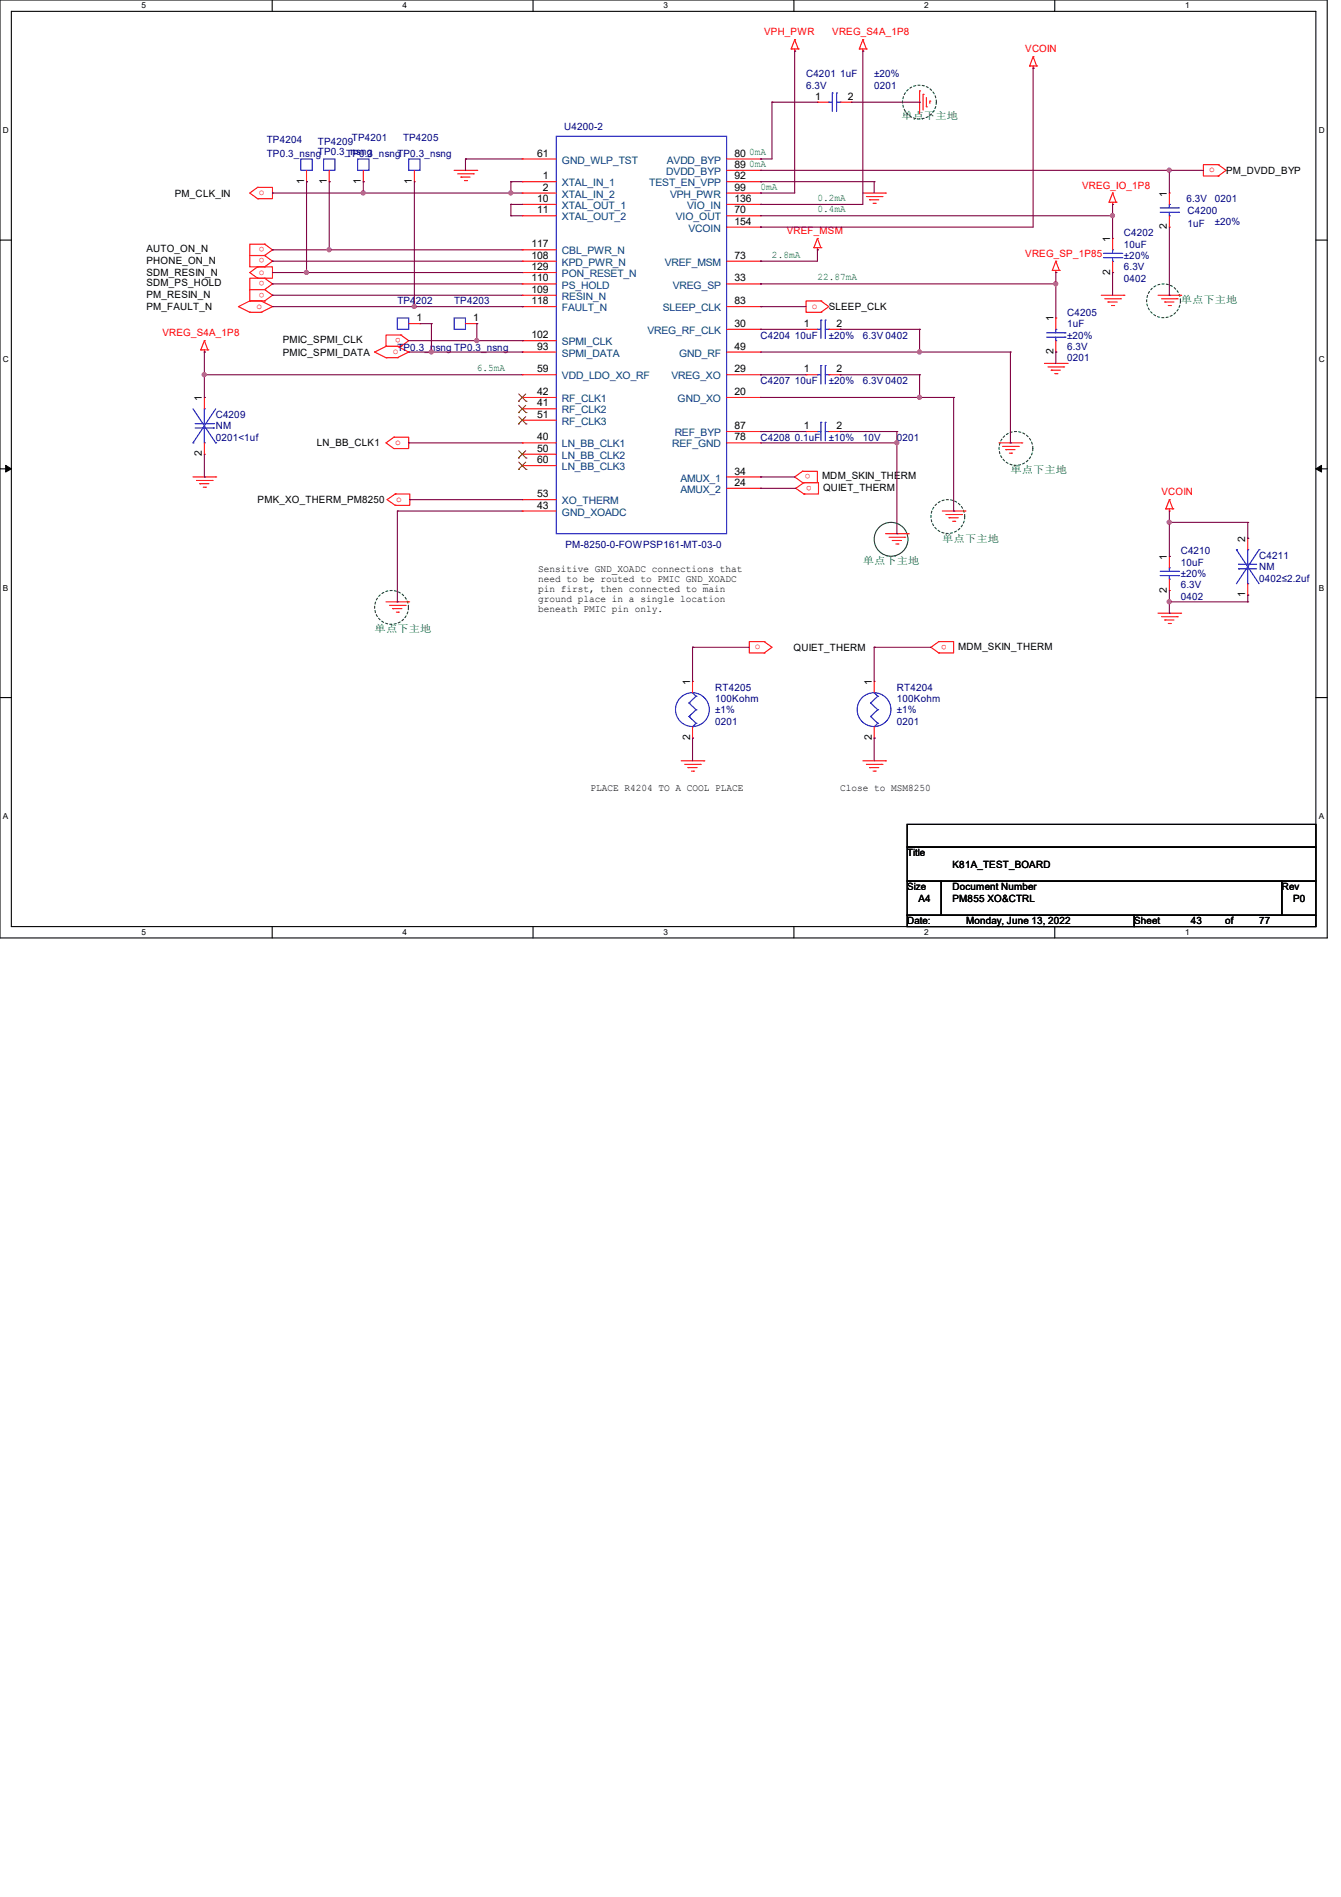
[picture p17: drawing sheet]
<svg xmlns="http://www.w3.org/2000/svg" width="210mm" height="297mm" viewBox="0 0 210 297" stroke-linecap="round" stroke-linejoin="round" font-family="sans-serif">
<defs><g id="words">
<g font-size="1.6" fill="#f00">
<text x="119.7" y="5.5">VPH_PWR</text>
<text x="130.3" y="5.5">VREG_S4A_1P8</text>
<text x="160.6" y="8.2">VCOIN</text>
<text x="169.5" y="29.5">VREG_IO_1P8</text>
<text x="189.4" y="27">o</text>
<text x="40.6" y="30.6">o</text>
<text x="41.4" y="38.7" transform="rotate(-180 41.4 38.7)">o</text>
<text x="41.4" y="40.5" transform="rotate(-180 41.4 40.5)">o</text>
<text x="123.2" y="36.7">VREF_MSM</text>
<text x="160.6" y="40.2">VREG_SP_1P85</text>
<text x="40.6" y="43">o</text>
<text x="41.4" y="44" transform="rotate(-180 41.4 44)">o</text>
<text x="41.4" y="45.8" transform="rotate(-180 41.4 45.8)">o</text>
<text x="25.4" y="52.7">VREG_S4A_1P8</text>
<text x="40.2" y="48.3">o</text>
<text x="62.8" y="52.9" transform="rotate(-180 62.8 52.9)">o</text>
<text x="127.1" y="48.3">o</text>
<text x="61.5" y="55.5">o</text>
<text x="61.9" y="69.7">o</text>
<text x="127" y="74.3" transform="rotate(-180 127 74.3)">o</text>
<text x="127.1" y="76" transform="rotate(-180 127.1 76)">o</text>
<text x="181.9" y="77.6">VCOIN</text>
<text x="62.1" y="78.6">o</text>
<text x="118.2" y="101.7">o</text>
<text x="148.3" y="100.9" transform="rotate(-180 148.3 100.9)">o</text>
</g>
<g font-size="1.6" fill="#000080">
<text x="126.2" y="12.1">C4201 1uF</text>
<text x="126.2" y="13.9">6.3V</text>
<text x="136.9" y="13.9">0201</text>
<text x="136.9" y="12.1">±20%</text>
<text x="41.8" y="22.4">TP4204</text>
<text x="49.8" y="22.8">TP4209</text>
<text x="55.1" y="22.1">TP4201</text>
<text x="63.1" y="22.1">TP4205</text>
<text x="88.3" y="20.3">U4200-2</text>
<text x="41.8" y="24.6">TP0.3_nsngTP0.3_nsng</text>
<text x="54.2" y="24.6">TP0.3_nsngTP0.3_nsng</text>
<text x="185.8" y="31.7">6.3V</text>
<text x="186" y="33.4">C4200</text>
<text x="186" y="35.6">1uF</text>
<text x="190.2" y="31.7">0201</text>
<text x="190.2" y="35.2">±20%</text>
<text x="176" y="37">C4202</text>
<text x="176" y="38.8">10uF</text>
<text x="176" y="40.6">±20%</text>
<text x="62.2" y="47.7">TP4202</text>
<text x="71.1" y="47.7">TP4203</text>
<text x="176" y="44.1">0402</text>
<text x="176" y="42.3">6.3V</text>
<text x="119.1" y="53">C4204 10uF</text>
<text x="129.8" y="53">±20%</text>
<text x="135.1" y="53">6.3V 0402</text>
<text x="167.1" y="49.4">C4205</text>
<text x="167.1" y="51.2">1uF</text>
<text x="167.1" y="53">±20%</text>
<text x="62.2" y="54.9">TP0.3_nsng TP0.3_nsng</text>
<text x="167.1" y="56.6">0201</text>
<text x="167.1" y="54.8">6.3V</text>
<text x="33.8" y="65.4">C4209</text>
<text x="119.1" y="60.1">C4207 10uF</text>
<text x="129.8" y="60.1">±20%</text>
<text x="135.1" y="60.1">6.3V 0402</text>
<text x="33.8" y="67.2">NM</text>
<text x="33.8" y="69">0201&lt;1uf</text>
<text x="119.1" y="69">C4208 0.1uF</text>
<text x="129.8" y="69">±10%</text>
<text x="135.1" y="69">10V</text>
<text x="140.5" y="69">0201</text>
<text x="88.6" y="85.7">PM-8250-0-FOWPSP161-MT-03-0</text>
<text x="184.9" y="86.8">C4210</text>
<text x="184.9" y="88.6">10uF</text>
<text x="197.2" y="87.5">C4211</text>
<text x="197.2" y="89.3">NM</text>
<text x="184.9" y="93.9">0402</text>
<text x="184.9" y="92.1">6.3V</text>
<text x="184.9" y="90.3">±20%</text>
<text x="197.2" y="91.1">0402≤2.2uf</text>
<text x="112" y="108.1">RT4205</text>
<text x="112" y="109.9">100Kohm</text>
<text x="112" y="111.7">±1%</text>
<text x="112" y="113.5">0201</text>
<text x="140.5" y="108.1">RT4204</text>
<text x="140.5" y="109.9">100Kohm</text>
<text x="140.5" y="111.7">±1%</text>
<text x="140.5" y="113.5">0201</text>
</g>
<g font-size="1.6">
<text x="127.7" y="15.6">1</text>
<text x="132.8" y="15.6">2</text>
<text x="47.6" y="28.8" transform="rotate(-90 47.6 28.8)">1</text>
<text x="51.2" y="28.8" transform="rotate(-90 51.2 28.8)">1</text>
<text x="56.5" y="28.8" transform="rotate(-90 56.5 28.8)">1</text>
<text x="64.5" y="28.8" transform="rotate(-90 64.5 28.8)">1</text>
<text x="84.1" y="24.5">61</text>
<text x="85" y="28.1">1</text>
<text x="85" y="29.8">2</text>
<text x="115" y="24.5">80</text>
<text x="115" y="26.3">89</text>
<text x="115" y="28.1">92</text>
<text x="115" y="29.8">99</text>
<text x="192" y="27.2">PM_DVDD_BYP</text>
<text x="27.4" y="30.8">PM_CLK_IN</text>
<text x="84.1" y="31.6">10</text>
<text x="84.1" y="33.4">11</text>
<text x="115" y="31.6">136</text>
<text x="115" y="33.4">70</text>
<text x="115" y="35.2">154</text>
<text x="182.8" y="35.9" transform="rotate(-90 182.8 35.9)">2</text>
<text x="182.8" y="30.8" transform="rotate(-90 182.8 30.8)">1</text>
<text x="22.9" y="39.5">AUTO_ON_N</text>
<text x="22.9" y="41.3">PHONE_ON_N</text>
<text x="83.2" y="38.7">117</text>
<text x="83.2" y="40.5">108</text>
<text x="115" y="40.5">73</text>
<text x="173.9" y="37.9" transform="rotate(-90 173.9 37.9)">1</text>
<text x="22.9" y="43.2">SDM_RESIN_N</text>
<text x="22.9" y="44.8">SDM_PS_HOLD</text>
<text x="22.9" y="46.6">PM_RESIN_N</text>
<text x="83.2" y="42.3">129</text>
<text x="83.2" y="44.1">110</text>
<text x="83.2" y="45.8">109</text>
<text x="83.2" y="47.6">118</text>
<text x="115" y="44.1">33</text>
<text x="115" y="47.6">83</text>
<text x="173.9" y="43" transform="rotate(-90 173.9 43)">2</text>
<text x="22.9" y="48.6">PM_FAULT_N</text>
<text x="44.3" y="53.7">PMIC_SPMI_CLK</text>
<text x="65.2" y="50.3">1</text>
<text x="74.1" y="50.3">1</text>
<text x="83.2" y="53">102</text>
<text x="115" y="51.2">30</text>
<text x="125.9" y="51.2">1</text>
<text x="129.8" y="48.6">SLEEP_CLK</text>
<text x="131" y="51.2">2</text>
<text x="165" y="50.3" transform="rotate(-90 165 50.3)">1</text>
<text x="44.3" y="55.7">PMIC_SPMI_DATA</text>
<text x="84.1" y="54.7">93</text>
<text x="84.1" y="58.3">59</text>
<text x="115" y="54.7">49</text>
<text x="115" y="58.3">29</text>
<text x="125.9" y="58.3">1</text>
<text x="131" y="58.3">2</text>
<text x="165" y="55.5" transform="rotate(-90 165 55.5)">2</text>
<text x="31.6" y="62.8" transform="rotate(-90 31.6 62.8)">1</text>
<text x="84.1" y="61.8">42</text>
<text x="84.1" y="63.6">41</text>
<text x="84.1" y="65.4">51</text>
<text x="115" y="61.8">20</text>
<text x="31.6" y="71.5" transform="rotate(-90 31.6 71.5)">2</text>
<text x="49.6" y="69.9">LN_BB_CLK1</text>
<text x="84.1" y="69">40</text>
<text x="84.1" y="70.7">50</text>
<text x="115" y="67.2">87</text>
<text x="115" y="69">78</text>
<text x="125.9" y="67.2">1</text>
<text x="131" y="67.2">2</text>
<text x="84.1" y="72.5">60</text>
<text x="84.1" y="77.9">53</text>
<text x="115" y="74.3">34</text>
<text x="115" y="76.1">24</text>
<text x="128.7" y="75.1">MDM_SKIN_THERM</text>
<text x="128.9" y="76.8">QUIET_THERM</text>
<text x="40.3" y="78.8">PMK_XO_THERM_PM8250</text>
<text x="84.1" y="79.6">43</text>
<text x="84.3" y="89.6">Sensitive GND_XOADC connections that</text>
<text x="182.8" y="87.7" transform="rotate(-90 182.8 87.7)">1</text>
<text x="195" y="84.8" transform="rotate(-90 195 84.8)">2</text>
<text x="84.3" y="91.1">need to be routed to PMIC GND_XOADC</text>
<text x="84.3" y="92.7">pin first, then connected to main</text>
<text x="84.3" y="94.3">ground place in a single location</text>
<text x="84.3" y="95.8">beneath PMIC pin only.</text>
<text x="182.8" y="92.8" transform="rotate(-90 182.8 92.8)">2</text>
<text x="195" y="93.5" transform="rotate(-90 195 93.5)">1</text>
<text x="124.3" y="101.9">QUIET_THERM</text>
<text x="150.1" y="101.7">MDM_SKIN_THERM</text>
<text x="108.1" y="107.2" transform="rotate(-90 108.1 107.2)">1</text>
<text x="136.5" y="107.2" transform="rotate(-90 136.5 107.2)">1</text>
<text x="108.1" y="115.9" transform="rotate(-90 108.1 115.9)">2</text>
<text x="136.5" y="115.9" transform="rotate(-90 136.5 115.9)">2</text>
<text x="92.5" y="123.9">PLACE R4204 TO A COOL PLACE</text>
<text x="131.6" y="123.9">Close to MSM8250</text>
<text x="142.1" y="134.1">Title</text>
<text x="149.2" y="135.8">K81A_TEST_BOARD</text>
<text x="142.1" y="139.4">Size</text>
<text x="143.8" y="141.2">A4</text>
<text x="149.2" y="139.4">Document Number</text>
<text x="149.2" y="141.2">PM855 XO&amp;CTRL</text>
<text x="200.7" y="139.4">Rev</text>
<text x="202.5" y="141.2">P0</text>
<text x="142.1" y="144.7">Date:</text>
<text x="151.3" y="144.7">Monday, June 13, 2022</text>
<text x="177.6" y="144.7">Sheet</text>
<text x="186.5" y="144.7">43</text>
<text x="191.9" y="144.7">of</text>
<text x="197.2" y="144.7">77</text>
</g>
<g font-size="1.6" fill="#008000">
<text x="141.2" y="18.7">单点下主地</text>
<text x="117.3" y="24.3">0mA</text>
<text x="117.3" y="26.1">0mA</text>
<text x="119.1" y="29.7">0mA</text>
<text x="128" y="31.5">0.2mA</text>
<text x="128" y="33.2">0.4mA</text>
<text x="120.9" y="40.3">2.8mA</text>
<text x="128" y="43.9">22.87mA</text>
<text x="184.9" y="47.5">单点下主地</text>
<text x="74.7" y="58.1">6.5mA</text>
<text x="158.2" y="74.1">单点下主地</text>
<text x="135.1" y="88.4">单点下主地</text>
<text x="147.6" y="84.8">单点下主地</text>
<text x="58.7" y="99">单点下主地</text>
</g>
<g font-size="1.6" fill="#004080">
<text x="88" y="25.6">GND_WLP_TST</text>
<text x="88" y="29.2">XTAL_IN_1</text>
<text x="101.7" y="29.2">TEST_EN_VPP</text>
<text x="104.3" y="27.4">DVDD_BYP</text>
<text x="104.4" y="25.6">AVDD_BYP</text>
<text x="88" y="30.9">XTAL_IN_2</text>
<text x="88" y="32.7">XTAL_OUT_1</text>
<text x="88" y="34.5">XTAL_OUT_2</text>
<text x="104.9" y="30.9">VPH_PWR</text>
<text x="105.8" y="34.5">VIO_OUT</text>
<text x="107.6" y="32.7">VIO_IN</text>
<text x="88" y="39.8">CBL_PWR_N</text>
<text x="88" y="41.6">KPD_PWR_N</text>
<text x="104.1" y="41.6">VREF_MSM</text>
<text x="107.8" y="36.3">VCOIN</text>
<text x="88" y="43.4">PON_RESET_N</text>
<text x="88" y="45.2">PS_HOLD</text>
<text x="88" y="46.9">RESIN_N</text>
<text x="105.4" y="45.2">VREG_SP</text>
<text x="88" y="48.7">FAULT_N</text>
<text x="101.4" y="52.3">VREG_RF_CLK</text>
<text x="103.8" y="48.7">SLEEP_CLK</text>
<text x="88" y="54.1">SPMI_CLK</text>
<text x="88" y="55.8">SPMI_DATA</text>
<text x="88" y="59.4">VDD_LDO_XO_RF</text>
<text x="105.2" y="59.4">VREG_XO</text>
<text x="106.3" y="55.8">GND_RF</text>
<text x="88" y="63">RF_CLK1</text>
<text x="88" y="64.7">RF_CLK2</text>
<text x="106.1" y="63">GND_XO</text>
<text x="88" y="66.5">RF_CLK3</text>
<text x="88" y="70.1">LN_BB_CLK1</text>
<text x="88" y="71.8">LN_BB_CLK2</text>
<text x="105.3" y="70.1">REF_GND</text>
<text x="105.7" y="68.3">REF_BYP</text>
<text x="88" y="73.6">LN_BB_CLK3</text>
<text x="106.6" y="75.4">AMUX_1</text>
<text x="106.6" y="77.2">AMUX_2</text>
<text x="88" y="79">XO_THERM</text>
<text x="88" y="80.7">GND_XOADC</text>
</g>
<g font-size="1.3">
<text x="22.2" y="1.3">5</text>
<text x="63" y="1.3">4</text>
<text x="103.9" y="1.3">3</text>
<text x="144.7" y="1.3">2</text>
<text x="185.6" y="1.3">1</text>
<text x=".5" y="20.8">D</text>
<text x="206.5" y="20.8">D</text>
<text x=".5" y="56.6">C</text>
<text x="206.5" y="56.6">C</text>
<text x=".5" y="92.5">B</text>
<text x="206.5" y="92.5">B</text>
<text x=".5" y="128.3">A</text>
<text x="206.5" y="128.3">A</text>
<text x="22.2" y="146.4">5</text>
<text x="63" y="146.4">4</text>
<text x="103.9" y="146.4">3</text>
<text x="144.7" y="146.4">2</text>
<text x="185.6" y="146.4">1</text>
</g>
</g></defs>
<path d="M0 0h207.9v146.9h-207.9zM1.8 1.8h204.3v143.3h-204.3z" fill="none" stroke="#000" stroke-width=".17"/>
<g fill="#fff">
<path d="M22.2 .2h.7v1.4h-.7z"/>
<path d="M22.2 145.2h.7v1.4h-.7z"/>
</g>
<path d="M42.6 0v1.8M42.6 145.1v1.8" fill="none" stroke="#000" stroke-width=".17"/>
<g fill="#fff">
<path d="M63 .2h.7v1.4h-.7z"/>
<path d="M63 145.2h.7v1.4h-.7z"/>
</g>
<path d="M83.5 0v1.8M83.5 145.1v1.8" fill="none" stroke="#000" stroke-width=".17"/>
<g fill="#fff">
<path d="M103.9 .2h.7v1.4h-.7z"/>
<path d="M103.9 145.2h.7v1.4h-.7z"/>
</g>
<path d="M124.3 0v1.8M124.3 145.1v1.8" fill="none" stroke="#000" stroke-width=".17"/>
<g fill="#fff">
<path d="M144.7 .2h.7v1.4h-.7z"/>
<path d="M144.7 145.2h.7v1.4h-.7z"/>
</g>
<path d="M165.2 0v1.8M165.2 145.1v1.8" fill="none" stroke="#000" stroke-width=".17"/>
<g fill="#fff">
<path d="M185.6 .2h.7v1.4h-.7z"/>
<path d="M185.6 145.2h.7v1.4h-.7z"/>
<path d="M.5 19.7h.9v1.4h-.9z"/>
<path d="M206.5 19.7h.9v1.4h-.9z"/>
<path d="M.5 55.5h.9v1.4h-.9z"/>
<path d="M206.5 55.5h.9v1.4h-.9z"/>
</g>
<path d="M0 37.6h1.8M206.1 37.6h1.8" fill="none" stroke="#000" stroke-width=".17"/>
<g fill="#fff">
<path d="M.5 91.3h.8v1.4h-.8z"/>
<path d="M206.5 91.3h.8v1.4h-.8z"/>
</g>
<path d="M0 73.4h1.8M206.1 73.4h1.8" fill="none" stroke="#000" stroke-width=".17"/>
<path d="M.9 72.9l.9 .5-.9 .5zM206.1 73.4l.9-.5v1z" fill="#000" stroke="#000" stroke-width=".16"/>
<g fill="#fff">
<path d="M.5 127.1h.8v1.4h-.8z"/>
<path d="M206.5 127.1h.8v1.4h-.8z"/>
</g>
<path d="M0 109.2h1.8M206.1 109.2h1.8M142.1 129.1h64v3.5h-64zM142.1 132.6h64v5.4h-64zM142.1 138h5.3v5.3h-5.3zM147.4 138h53.3v5.3h-53.3zM200.7 138h5.4v5.3h-5.4zM142.1 143.3h35.5v1.8h-35.5zM177.6 143.3h28.5v1.8h-28.5z" fill="none" stroke="#000" stroke-width=".17"/>
<g fill="none" stroke="#008000" stroke-width=".17" stroke-dasharray=".3">
<circle cx="144" cy="16" r="2.65"/>
<circle cx="182.2" cy="47.1" r="2.65"/>
<circle cx="159.1" cy="70.2" r="2.65"/>
<circle cx="61.3" cy="95.1" r="2.65"/>
<circle cx="148.4" cy="80.9" r="2.65"/>
</g>
<circle cx="139.6" cy="84.4" r="2.65" fill="none" stroke="#008000" stroke-width=".17"/>
<g fill="none" stroke="#f00" stroke-width=".17">
<path d="M123.9 7.7h.1M123.9 7.7h1.1M124.5 8h.1M124.5 6.2h.1M124.5 7.7v.3M124.5 6.2l.5 1.5M124.5 6.2l-.6 1.5M125 7.7h.1M128 16h.1M128 16h1.8M131.6 16h1.7M133.3 16h.1"/>
<path d="M134.6 7.7h.1M134.6 7.7h1.1M135.1 8h.1M135.1 6.2h.1M135.1 7.7v.3M135.1 6.2l.6 1.5M135.1 6.2l-.5 1.5M135.7 7.7h.1M144 14.2h.1M144 14.2v3.6M144.6 14.8h.1M144.6 14.8v2.4"/>
<path d="M145.1 16.7h.1M145.1 15.3v1.4M145.6 15.8h.1M145.6 15.8v.4M161.2 10.3h.1M161.2 10.3h1.1M161.8 10.7h.1M161.8 8.9h.1M161.8 10.3v.4M161.8 8.9l.5 1.4M161.8 8.9l-.6 1.4M162.3 10.3h.1"/>
<path d="M40.3 29.3h.1M40.3 31.1h.1M40.3 29.3h2.4v1.8h-2.4M40.3 29.3l-1.2 .9 1.2 .9M41.4 38.2h.1M41.4 38.2h-2.3v1.8h2.3M41.4 38.2l1.3 .9-1.3 .9M48 28.4h.1M48 26.7v1.7M51.6 28.4h.1M51.6 26.7v1.7M56.9 28.4h.1"/>
<path d="M56.9 26.7v1.7M64.9 28.4h.1M64.9 26.7v1.7M71.1 26.7h3.6M71.7 27.2h2.4M72.2 27.7h.1M72.2 27.7h1.4M72.7 28.3h.4M73.1 28.3h.1M74.1 27.2h.1M74.7 26.7h.1M81.8 24.9h.1"/>
<path d="M81.8 28.4h.1M81.8 30.2h.1M81.8 32h.1M81.8 33.8h.1M81.8 39.1h.1M81.8 30.2h5.3M81.8 24.9h5.3M81.8 28.4h5.3M81.8 32h5.3M81.8 33.8h5.3M81.8 39.1h5.3M113.8 26.7h5.3"/>
<path d="M113.8 30.2h5.3M113.8 24.9h5.3M113.8 28.4h5.3M113.8 32h5.3M113.8 33.8h5.3M113.8 35.6h5.3M119.1 24.9h.1M119.1 26.7h.1M119.1 28.4h.1M119.1 30.2h.1M119.1 32h.1M119.1 33.8h.1"/>
<path d="M119.1 35.6h.1M127.5 38.8h.1M127.5 38.8h1.1M128 39.1h.1M128 37.3h.1M128 38.8v.3M128 37.3l.6 1.5M128 37.3l-.5 1.5M128.6 38.8h.1M135.1 30.2h3.6M135.7 30.8h2.4M136.2 31.3h.1"/>
<path d="M136.2 31.3h1.4M136.7 31.8h.4M137.1 31.8h.1M138.1 30.8h.1M138.7 30.2h.1M173.7 31.7h.1M173.7 31.7h1.1M174.2 32h.1M174.2 30.2h.1M174.2 37.3h.1M174.2 31.7v.3M174.2 37.3v1.8"/>
<path d="M174.2 30.2l.6 1.5M174.2 30.2l-.5 1.5M174.8 31.7h.1M183.1 30.2h.1M183.1 35.6h.1M183.1 30.2v1.8M183.1 33.8v1.8M190.8 25.8h.1M190.8 27.6h.1M190.8 25.8h-2.3v1.8h2.3M190.8 25.8l1.2 .9-1.2 .9M31.5 54.8h.1"/>
<path d="M31.5 54.8h1.1M32 55.1h.1M32 53.3h.1M32 54.8v.3M32 53.3l.6 1.5M32 53.3l-.5 1.5M32.6 54.8h.1M37.3 48h.1M37.3 48l1.8 .9M39.1 47.1h.1M39.1 48.9h.1M39.1 47.1h1.8"/>
<path d="M39.1 47.1l-1.8 .9M39.1 48.9h1.8M40.3 41.8h.1M40.3 43.6h.1M40.3 41.8h2.4v1.8h-2.4M40.3 41.8l-1.2 .9 1.2 .9M40.9 47.1h.1M40.9 48.9h.1M40.9 47.1l1.8 .9M41.4 40h.1M41.4 41.8h.1M41.4 40h-2.3v1.8h2.3"/>
<path d="M41.4 45.3h.1M41.4 43.6h.1M41.4 43.6h-2.3v1.7h2.3M41.4 47.1h.1M41.4 45.3h-2.3v1.8h2.3M41.4 40l1.3 .9-1.3 .9M41.4 43.6l1.3 .8-1.3 .9M41.4 45.3l1.3 .9-1.3 .9M42.7 48h.1M42.7 48l-1.8 .9M58.7 55.1h.1M58.7 55.1l1.8 .9"/>
<path d="M60.5 54.2h.1M60.5 56h.1M60.5 54.2h1.7M60.5 54.2l-1.8 .9M60.5 56h1.7M62.2 54.2h.1M62.2 56h.1M62.2 54.2l1.8 .9M62.8 54.2h.1M62.8 52.5h.1M62.8 52.5h-2.3v1.7h2.3M62.8 52.5l1.2 .8-1.2 .9"/>
<path d="M64 55.1h.1M64 55.1l-1.8 .9M64 50.7h1.8M65.8 50.7h.1M72.9 50.7h1.8M74.7 50.7h.1M81.8 40.9h.1M81.8 42.7h.1M81.8 44.4h.1M81.8 46.2h.1M81.8 48h.1M81.8 53.3h.1"/>
<path d="M81.8 55.1h.1M81.8 58.7h.1M81.8 46.2h5.3M81.8 40.9h5.3M81.8 42.7h5.3M81.8 44.4h5.3M81.8 48h5.3M81.8 53.3h5.3M81.8 55.1h5.3M81.8 58.7h5.3M113.8 40.9h5.3M113.8 44.4h5.3"/>
<path d="M113.8 48h5.3M113.8 55.1h5.3M113.8 58.7h5.3M113.8 51.6h5.3M119.1 40.9h.1M119.1 44.4h.1M119.1 48h.1M119.1 51.6h.1M119.1 55.1h.1M119.1 58.7h.1M126.2 51.6h.1M126.2 58.7h.1"/>
<path d="M126.2 58.7h1.8M126.2 51.6h1.8M128.6 47.1h.1M128.6 48.9h.1M128.6 47.1h-2.4v1.8h2.4M128.6 47.1l1.2 .9-1.2 .9M129.8 58.7h1.8M129.8 51.6h1.8M131.6 51.6h.1M131.6 58.7h.1M163.6 56.9h3.5M164.1 57.4h2.5"/>
<path d="M164.6 58h.1M164.6 58h1.5M164.8 42.3h.1M164.8 42.3h1.1M165.2 58.5h.3M165.4 42.7h.1M165.4 40.9h.1M165.4 49.8h.1M165.4 55.1h.1M165.4 42.3v.4M165.4 49.8v1.8M165.4 53.3v1.8"/>
<path d="M165.4 40.9l.5 1.4M165.4 40.9l-.6 1.4M165.5 58.5h.1M165.9 42.3h.1M166.6 57.4h.1M167.1 56.9h.1M172.5 46.2h3.5M173 46.8h2.5M173.5 47.3h.1M173.5 47.3h1.5M174.1 47.8h.3M174.2 42.7h.1"/>
<path d="M174.2 40.9v1.8M174.4 47.8h.1M175.5 46.8h.1M176 46.2h.1M181.4 46.2h3.5M181.9 46.8h2.5M182.4 47.3h.1M182.4 47.3h1.5M183 47.8h.3M183.3 47.8h.1M184.4 46.8h.1M184.9 46.2h.1"/>
<path d="M30.2 74.7h3.6M30.8 75.2h2.4M31.3 75.7h.1M31.3 75.7h1.4M31.8 76.3h.4M32 62.2h.1M32 71.1h.1M32 62.2v1.8M32 69.3v1.8M32.2 76.3h.1M33.2 75.2h.1M33.8 74.7h.1"/>
<path d="M61.7 68.5h.1M61.7 70.2h.1M61.7 68.5h2.3v1.7h-2.3M61.7 68.5l-1.2 .8 1.2 .9M61.9 77.3h.1M61.9 79.1h.1M61.9 77.3h2.3v1.8h-2.3M61.9 77.3l-1.3 .9 1.3 .9M81.8 62.2h.1M81.8 64h.1M81.8 65.8h.1M81.8 69.3h.1"/>
<path d="M81.8 71.1h.1M81.8 72.9h.1M81.8 78.2h.1M81.8 69.3h5.3M81.8 62.2h5.3M81.8 64h5.3M81.8 65.8h5.3M81.8 71.1h5.3M81.8 72.9h5.3M81.8 78.2h5.3M113.8 69.3h5.3M113.8 74.7h5.3"/>
<path d="M113.8 62.2h5.3M113.8 67.6h5.3M113.8 76.5h5.3M119.1 62.2h.1M119.1 67.6h.1M119.1 69.3h.1M119.1 74.7h.1M119.1 76.5h.1M125.7 75.6h.1M125.7 73.8h.1M125.7 73.8h2.3v1.8h-2.3M125.7 73.8l-1.2 .9 1.2 .9"/>
<path d="M125.9 77.3h.1M125.9 75.6h.1M125.9 75.6h2.3v1.7h-2.3M125.9 75.6l-1.3 .9 1.3 .8M126.2 67.6h.1M126.2 67.6h1.8M129.8 67.6h1.8M131.6 67.6h.1M156.5 69.3h3.5M157 69.9h2.5M157.5 70.4h.1M157.5 70.4h1.5"/>
<path d="M158.1 71h.3M158.4 71h.1M159.5 69.9h.1M160 69.3h.1M182.6 79.7h.1M182.6 79.7h1.1M183.1 78.2h.1M183.1 79.7v.3M183.1 78.2l.6 1.5M183.1 78.2l-.5 1.5M183.7 79.7h.1M60.5 94.2h3.5"/>
<path d="M61 94.8h2.5M61.5 95.3h.1M61.5 95.3h1.4M62.1 95.8h.3M62.4 95.8h.1M63.5 94.8h.1M64 94.2h.1M81.8 80h.1M81.8 80h5.3M138.7 83.6h3.5M139.2 84.1h2.5M139.7 84.6h.1"/>
<path d="M139.7 84.6h1.5M140.3 85.2h.3M140.6 85.2h.1M141.7 84.1h.1M142.2 83.6h.1M147.6 80h3.5M148.1 80.6h2.5M148.6 81.1h.1M148.6 81.1h1.5M149.2 81.6h.3M149.5 81.6h.1M150.6 80.6h.1"/>
<path d="M151.1 80h.1M181.4 96h3.5M181.9 96.6h2.5M182.4 97.1h.1M182.4 97.1h1.5M183 97.6h.3M183.1 80h.1M183.1 87.1h.1M183.1 92.5h.1M183.1 87.1v1.8M183.1 90.7v1.8M183.3 97.6h.1"/>
<path d="M184.4 96.6h.1M184.9 96h.1M195.4 93.2h.1M195.4 84.3h.1M195.4 84.3v1.8M195.4 91.4v1.8M106.7 119.1h3.5M107.2 119.7h2.5M108.5 106.7h.1M108.5 115.6h.1M108.5 106.7v1.8M108.5 113.8v1.8"/>
<path d="M109.7 119.7h.1M110.2 119.1h.1M119.7 100.5h.1M119.7 102.2h.1M119.7 100.5h-2.4v1.7h2.4M119.7 100.5l1.2 .8-1.2 .9M135.1 119.1h3.6M135.7 119.7h2.4M136.9 106.7h.1M136.9 115.6h.1M136.9 106.7v1.8M136.9 113.8v1.8"/>
<path d="M138.1 119.7h.1M138.7 119.1h.1M147 102.2h.1M147 100.5h.1M147 100.5h2.4v1.7h-2.4M147 100.5l-1.2 .8 1.2 .9M107.7 120.2h.1M107.7 120.2h1.5M108.3 120.7h.3M108.6 120.7h.1M136.2 120.2h.1M136.2 120.2h1.4"/>
<path d="M136.7 120.7h.4M137.1 120.7h.1"/>
</g>
<g fill="none" stroke="#00f" stroke-width=".17">
<path d="M129.8 16h.1M129.8 16h.5M130.3 14.6h.1M130.3 14.6v2.8M131 14.6h.1M131 14.6v2.8M131 16h.6M131.6 16h.1M47.1 24.9h1.8v1.8h-1.8zM50.7 24.9h1.8v1.8h-1.8zM56 24.9h1.8v1.8h-1.8zM64 24.9h1.8v1.8h-1.8z"/>
<path d="M87.1 21.3h26.7v62.3h-26.7zM172.8 39.7h2.9M174.2 39.1h.1M174.2 39.1v.6M175.7 39.7h.1M181.7 32.6h2.9M181.7 33.2h2.9M183.1 32h.1M183.1 33.8h.1M183.1 32v.6M183.1 33.2v.6M184.6 32.6h.1"/>
<path d="M184.6 33.2h.1M62.2 49.8h1.8v1.8h-1.8zM71.1 49.8h1.8v1.8h-1.8zM128 51.6h.1M128 58.7h.1M128 51.6h.6M128 58.7h.6M128.6 50.1h.1M128.6 57.2h.1M128.6 50.1v2.9M128.6 57.2v2.9M129.2 50.1h.1"/>
<path d="M129.2 57.2h.1M129.2 50.1v2.9M129.2 57.2v2.9M129.2 51.6h.6M129.2 58.7h.6M129.8 51.6h.1M129.8 58.7h.1M163.9 52.1h2.9M163.9 52.8h2.9M165.4 51.6h.1M165.4 53.3h.1M165.4 51.6v.5"/>
<path d="M165.4 52.8v.5M166.8 52.1h.1M166.8 52.8h.1M172.8 40.3h2.9M174.2 40.9h.1M174.2 40.3v.6M175.7 40.3h.1M30.2 69.3h.1M30.2 64l3.6 5.3M30.6 66.3h2.8M30.6 67h2.8M32 64h.1"/>
<path d="M32 69.3h.1M32 64v2.3M32 67v2.3M33.4 66.3h.1M33.4 67h.1M33.8 69.3h.1M33.8 64l-3.6 5.3M128 67.6h.1M128 67.6h.6M128.6 66.1h.1M128.6 66.1v2.9M129.2 66.1h.1"/>
<path d="M129.2 66.1v2.9M129.2 67.6h.6M129.8 67.6h.1M181.7 89.5h2.9M181.7 90.1h2.9M183.1 88.9h.1M183.1 90.7h.1M183.1 88.9v.6M183.1 90.1v.6M184.6 89.5h.1M184.6 90.1h.1M193.6 86.1h.1"/>
<path d="M193.6 86.1l3.6 5.3M194 89.1h.1M194 88.3h.1M194 89.1h2.8M194 88.3h2.8M195.4 91.4h.1M195.4 86.1h.1M195.4 86.1v2.2M195.4 89.1v2.3M197.2 86.1h.1M197.2 86.1l-3.6 5.3M107.9 110.1h.1"/>
<path d="M107.9 112.2h.1M107.9 110.1l1.1 1M107.9 112.2l1.1 1M108.5 113.8h.1M108.5 108.5l.5 .5M109 109h.1M109 111.1h.1M109 113.2h.1M109 109l-1.1 1.1M109 111.1l-1.1 1.1M109 113.2l-.5 .6M136.4 110.1h.1"/>
<path d="M136.4 112.2h.1M136.4 110.1l1.1 1M136.4 112.2l1.1 1M136.9 113.8h.1M136.9 108.5l.6 .5M137.5 109h.1M137.5 111.1h.1M137.5 113.2h.1M137.5 109l-1.1 1.1M137.5 111.1l-1.1 1.1M137.5 113.2l-.6 .6"/>
<circle cx="108.4" cy="111.1" r="2.65"/>
<circle cx="136.9" cy="111.1" r="2.65"/>
</g>
<g fill="none" stroke="#804000" stroke-width=".16">
<path d="M81.2 62.8h.1M81.2 64.6h.1M81.2 66.4h.1M81.2 71.7h.1M81.2 73.5h.1M81.2 61.7l1.2 1.1M81.2 63.5l1.2 1.1M81.2 65.2l1.2 1.2M81.2 70.6l1.2 1.1M81.2 72.3l1.2 1.2M82.3 61.7l-1.1 1.1M82.3 63.5l-1.1 1.1"/>
<path d="M82.3 65.2l-1.1 1.2M82.3 70.6l-1.1 1.1M82.3 72.3l-1.1 1.2M82.4 62.8h.1M82.4 64.6h.1M82.4 66.4h.1M82.4 71.7h.1M82.4 73.5h.1"/>
</g>
<g fill="none" stroke="#800040" stroke-width=".17">
<path d="M120.9 16h.1M120.9 16v8.9h-1.8M120.9 16h7.1M124.5 8h.1M124.5 8v22.2h-5.4M133.3 16h10.7M135.1 8h.1M135.1 8v24h-16M144 16h.1M161.8 10.7h.1M161.8 10.7v24.9h-42.7M42.7 30.2h.1"/>
<path d="M42.7 39.1h.1M42.7 30.2h39.1M42.7 39.1h39.1M48 28.4h.1M48 28.4v14.3M51.6 28.4h.1M51.6 39.1h.1M51.6 28.4v10.7M56.9 28.4h.1M56.9 30.2h.1M56.9 28.4v1.8M64.9 28.4v19.6"/>
<path d="M72.9 24.9h.1M72.9 24.9h8.9M72.9 24.9v1.8M80 32h.1M80 33.8h.1M80 28.4h.1M80 30.2h.1M80 33.8h1.8M80 32h1.8M80 28.4v1.8M80 32v1.8M80 28.4h1.8"/>
<path d="M119.1 24.9h.1M119.1 28.4h.1M119.1 30.2h.1M119.1 32h.1M119.1 35.6h.1M119.1 33.8h55.1M119.1 28.4h17.8M119.1 26.7h69.4M128 39.1h.1M128 39.1v1.8h-8.9M136.9 28.4h.1M136.9 28.4v1.8"/>
<path d="M174.2 33.8h.1M174.2 32h.1M174.2 32v5.3M183.1 26.7h.1M183.1 26.7v3.5M183.1 35.6v10.6M32 58.7h.1M32 55.1h.1M32 58.7h49.8M32 55.1v7.1M42.7 40.9h.1M42.7 42.7h.1"/>
<path d="M42.7 44.4h.1M42.7 46.2h.1M42.7 48h39.1M42.7 40.9h39.1M42.7 42.7h39.1M42.7 44.4h39.1M42.7 46.2h39.1M48 42.7h.1M64 53.3h17.8M64 55.1h17.8M64.9 48h.1M65.8 50.7h1.8"/>
<path d="M67.6 55.1h.1M67.6 50.7h.1M67.6 50.7v4.4M74.7 53.3h.1M74.7 50.7h.1M74.7 50.7v2.6M81.8 53.3h.1M81.8 55.1h.1M81.8 48h.1M119.1 58.7h.1M119.1 48h.1M119.1 40.9h.1"/>
<path d="M119.1 44.4h.1M119.1 51.6h.1M119.1 58.7h7.1M119.1 48h7.1M119.1 44.4h46.3M119.1 55.1h39.1M119.1 51.6h7.1M131.6 51.6h.1M131.6 58.7h.1M131.6 58.7h12.4M131.6 51.6h12.4M144 55.1h.1"/>
<path d="M144 51.6h.1M144 58.7h.1M144 51.6v3.5M144 58.7v3.5M158.2 55.1h.1M158.2 55.1v14.2M165.4 55.1h.1M165.4 44.4h.1M165.4 42.7h.1M165.4 42.7v7.1M165.4 55.1v1.8M174.2 42.7h.1"/>
<path d="M174.2 42.7v3.5M183.1 46.2h.1M32 62.2h.1M32 74.7h.1M32 71.1v3.6M64 69.3h.1M64 69.3h17.8M64.2 78.2h.1M64.2 78.2h17.6M119.1 67.6h.1M119.1 74.7h.1M119.1 76.5h.1"/>
<path d="M119.1 62.2h30.3M119.1 69.3h21.4M119.1 67.6h7.1M119.1 74.7h5.4M119.1 76.5h5.5M131.6 67.6h.1M131.6 67.6h8.9M140.5 69.3h.1M140.5 67.6h.1M140.5 67.6v16M144 62.2h.1M149.4 62.2h.1"/>
<path d="M149.4 62.2v17.8M158.2 69.3h.1M62.2 80h.1M62.2 94.2h.1M62.2 80h19.6M62.2 80v14.2M140.5 83.6h.1M149.4 80h.1M183.1 94.2h.1M183.1 81.8h.1M183.1 87.1h.1M183.1 96h.1"/>
<path d="M183.1 80v7.1M183.1 92.5v3.5M183.1 81.8h12.3M183.1 94.2h12.3M195.4 81.8h.1M195.4 94.2h.1M195.4 84.3h.1M195.4 93.2h.1M195.4 81.8v2.5M195.4 93.2v1M108.5 101.3h.1M108.5 115.6h.1"/>
<path d="M108.5 101.3h8.8M108.5 101.3v5.4M108.5 115.6v3.5M136.9 101.3h.1M136.9 115.6h.1M136.9 101.3v5.4M136.9 115.6v3.5M136.9 101.3h8.9"/>
</g>
<g fill="#f0f" stroke="#f0f" stroke-width=".17">
<circle cx="174.2" cy="33.8" r=".32"/>
<circle cx="183.1" cy="94.2" r=".32"/>
<circle cx="56.9" cy="30.2" r=".32"/>
<circle cx="144" cy="62.2" r=".32"/>
<circle cx="32" cy="58.7" r=".32"/>
<circle cx="183.1" cy="26.6" r=".32"/>
<circle cx="165.3" cy="44.4" r=".32"/>
<circle cx="80" cy="30.2" r=".32"/>
<circle cx="48" cy="42.7" r=".32"/>
<circle cx="51.5" cy="39.1" r=".32"/>
<circle cx="144" cy="55.1" r=".32"/>
<circle cx="140.4" cy="69.3" r=".32"/>
<circle cx="183.1" cy="81.8" r=".32"/>
<circle cx="74.7" cy="53.3" r=".32"/>
<circle cx="67.5" cy="55.1" r=".32"/>
<circle cx="64.9" cy="48" r=".32"/>
</g>
<use href="#words"/>
</svg>
